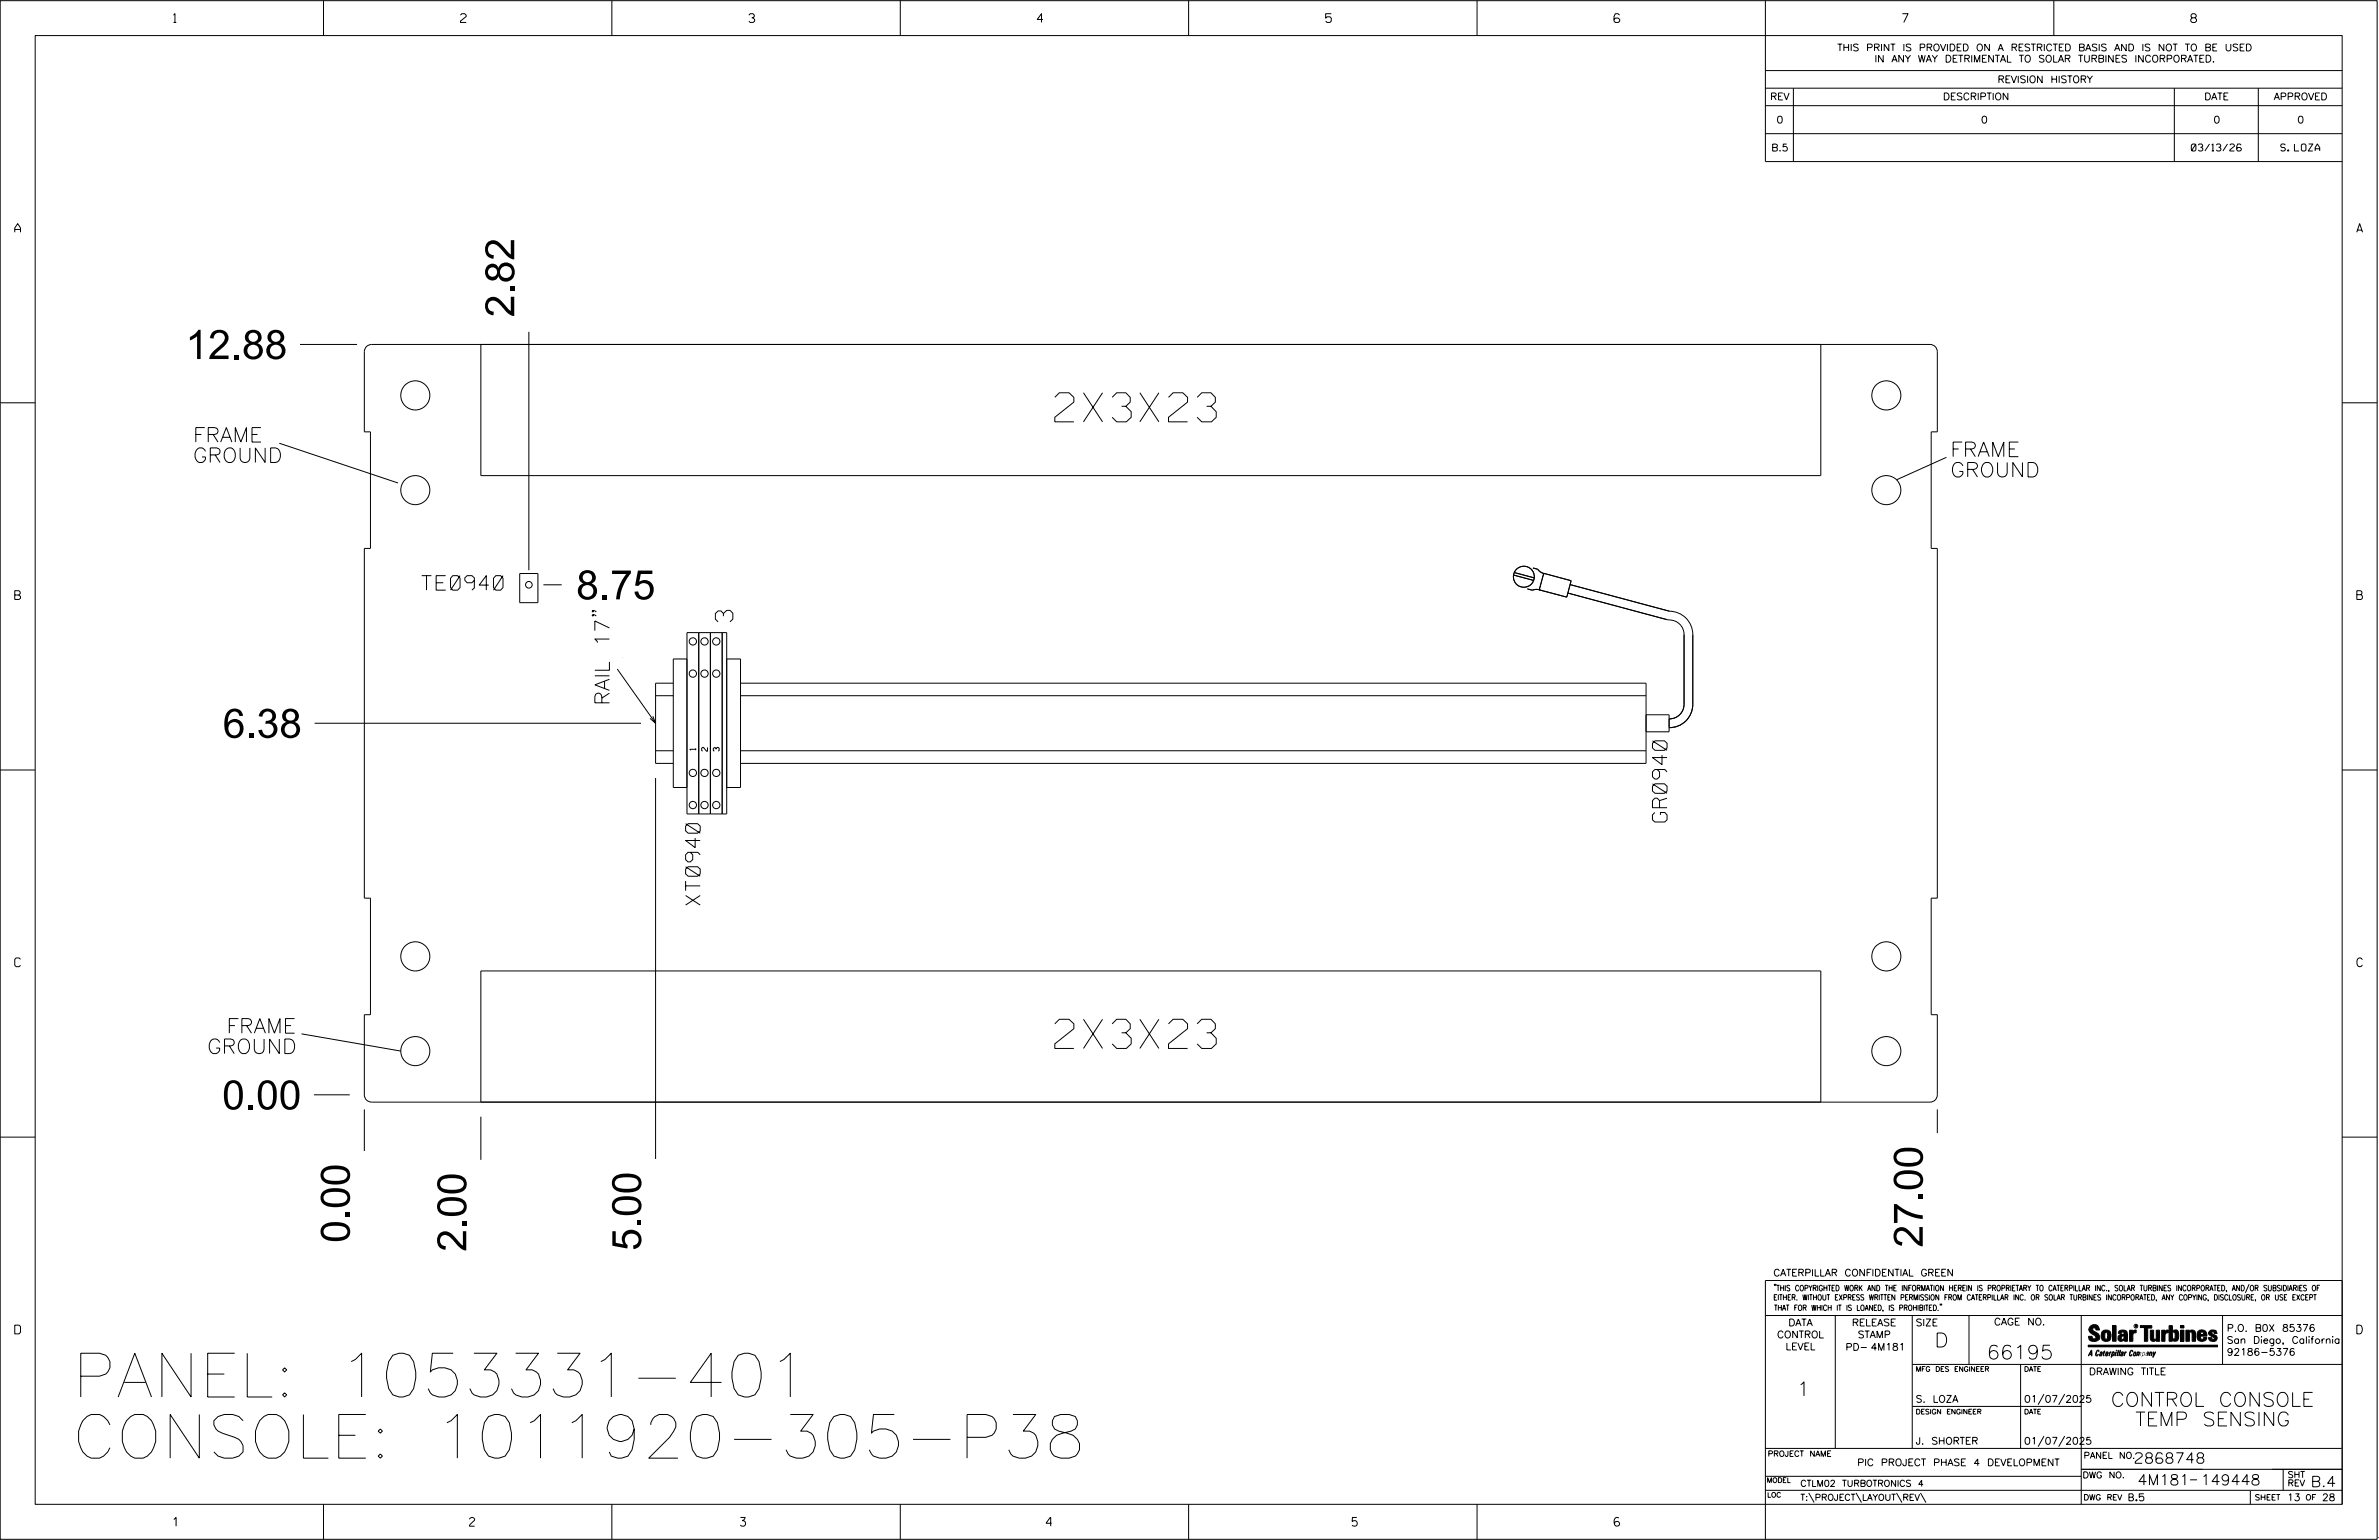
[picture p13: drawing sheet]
<svg xmlns="http://www.w3.org/2000/svg" width="864mm" height="559mm" viewBox="0 0 864 559" stroke-linecap="round" stroke-linejoin="round" font-family="sans-serif">
<defs><g id="words">
<g font-size="15.9">
<text x="26.3" y="506.9">PANEL: 1053331-401</text>
<text x="26.3" y="529.1">CONSOLE: 1011920-305-P38</text>
</g>
<g font-size="10.6">
<text x="186.7" y="115.1" transform="rotate(-90 186.7 115.1)">2.82</text>
<text x="67.3" y="130.3">12.88</text>
<text x="382.9" y="153.1">2X3X23</text>
<text x="209.2" y="217.5">8.75</text>
<text x="80.9" y="267.7">6.38</text>
<text x="382.9" y="380.4">2X3X23</text>
<text x="80.7" y="402.5">0.00</text>
<text x="127" y="451" transform="rotate(-90 127 451)">0.00</text>
<text x="169.3" y="454.2" transform="rotate(-90 169.3 454.2)">2.00</text>
<text x="232.7" y="453.9" transform="rotate(-90 232.7 453.9)">5.00</text>
<text x="698" y="452.7" transform="rotate(-90 698 452.7)">27.00</text>
</g>
<text font-size="6.3" x="266" y="225.6" transform="rotate(-90 266 225.6)">3</text>
<g font-size="5.3">
<text x="70.1" y="160.4">FRAME</text>
<text x="70.1" y="167.8">GROUND</text>
<text x="708" y="165.7">FRAME</text>
<text x="708" y="173.1">GROUND</text>
<text x="153.1" y="214.2">TE0940</text>
<text x="221.2" y="256" transform="rotate(-90 221.2 256)">RAIL 17&quot;</text>
<text x="605.2" y="298.3" transform="rotate(-90 605.2 298.3)">GR0940</text>
<text x="254.2" y="328.4" transform="rotate(-90 254.2 328.4)">XT0940</text>
<text x="82.3" y="374.9">FRAME</text>
<text x="75.2" y="382.3">GROUND</text>
</g>
<g font-size="5.1">
<text x="702.3" y="488.8">D</text>
<text x="721.2" y="493.2">66195</text>
<text x="652.2" y="506.5">1</text>
<text x="766.3" y="510.3">CONTROL CONSOLE</text>
<text x="775.1" y="517.4">TEMP SENSING</text>
</g>
<g font-size="3.8">
<text x="775.1" y="531">2868748</text>
<text x="775.9" y="538.9">4M181</text>
<text x="798.8" y="538.9">149448</text>
<text x="838.8" y="539.5">B.4</text>
</g>
<g font-size="3.2">
<text x="63" y="8.2">1</text>
<text x="167.2" y="8.2">2</text>
<text x="271.8" y="8.2">3</text>
<text x="376.5" y="8.2">4</text>
<text x="481.2" y="8.2">5</text>
<text x="690.6" y="8.2">7</text>
<text x="795.3" y="8.2">8</text>
<text x="5.4" y="84.3">A</text>
<text x="855.5" y="84.3">A</text>
<text x="5.4" y="217.5">B</text>
<text x="855.6" y="217.5">B</text>
<text x="5.4" y="350.8">C</text>
<text x="855.6" y="350.8">C</text>
<text x="5.4" y="484">D</text>
<text x="855.6" y="484">D</text>
<text x="62.8" y="553.8">1</text>
<text x="170.4" y="553.8">2</text>
<text x="268.8" y="553.8">3</text>
<text x="379.8" y="553.8">4</text>
<text x="490.8" y="553.8">5</text>
<text x="585.9" y="553.8">6</text>
</g>
<g font-size="2.5">
<text x="666.9" y="18.5">THIS PRINT IS PROVIDED ON A RESTRICTED BASIS AND IS NOT TO BE USED</text>
<text x="680.5" y="22.6">IN ANY WAY DETRIMENTAL TO SOLAR TURBINES INCORPORATED.</text>
<text x="725.1" y="30">REVISION HISTORY</text>
<text x="642.6" y="36.3">REV</text>
<text x="705.3" y="36.3">DESCRIPTION</text>
<text x="800.2" y="36.3">DATE</text>
<text x="825.4" y="36.3">APPROVED</text>
<text x="644.9" y="44.7">0</text>
<text x="719.1" y="44.7">0</text>
<text x="803.5" y="44.7">0</text>
<text x="834" y="44.7">0</text>
<text x="643" y="54.8">B.5</text>
<text x="795.5" y="54.8">03/13/26</text>
<text x="827.9" y="54.8">S. LOZA</text>
<text x="643.8" y="463">CATERPILLAR CONFIDENTIAL GREEN</text>
<text x="645.1" y="485.5">CONTROL</text>
<text x="649.2" y="481.1">DATA</text>
<text x="672.3" y="481.1">RELEASE</text>
<text x="674.4" y="485.5">STAMP</text>
<text x="695.4" y="481.1">SIZE</text>
<text x="723.8" y="480.8">CAGE NO.</text>
<text x="808.4" y="483.1">P.O. B0X 85376</text>
<text x="648.2" y="489.8">LEVEL</text>
<text x="669.9" y="490">PD- 4M181</text>
<text x="808.4" y="487.5">San Diego, California</text>
<text x="808.4" y="491.8">92186-5376</text>
<text x="758.3" y="498.9">DRAWING TITLE</text>
<text x="695.4" y="508.9">S. LOZA</text>
<text x="734.8" y="508.9">01/07/2025</text>
<text x="695.4" y="524.1">J. SHORTER</text>
<text x="734.8" y="524.1">01/07/2025</text>
<text x="674.2" y="531.9">PIC PROJECT PHASE 4 DEVELOPMENT</text>
<text x="772.8" y="544.6">B.5</text>
<text x="830.2" y="544.6">13</text>
<text x="842.9" y="544.6">28</text>
</g>
<g font-size="2.3">
<text x="756.4" y="529.2">PANEL NO.</text>
<text x="653.5" y="539.4">CTLM02 TURBOTRONICS 4</text>
<text x="756" y="536.3">DWG NO.</text>
<text x="830.4" y="539.3">REV</text>
<text x="830.4" y="536.2">SHT</text>
<text x="653.5" y="544.5">T:\PROJECT\LAYOUT\REV\</text>
</g>
<g font-size="2.1">
<text x="252.6" y="272.2" transform="rotate(-90 252.6 272.2)">1</text>
<text x="256.8" y="272.6" transform="rotate(-90 256.8 272.6)">2</text>
<text x="261.1" y="272.6" transform="rotate(-90 261.1 272.6)">3</text>
</g>
<g font-size="2">
<text x="643.8" y="468.4">&quot;THIS COPYRIGHTED WORK AND THE INFORMATION HEREIN IS PROPRIETARY TO CATERPILLAR INC., SOLAR TURBINES INCORPORATED, AND/OR SUBSIDIARIES OF</text>
<text x="643.8" y="471.8">EITHER. WITHOUT EXPRESS WRITTEN PERMISSION FROM CATERPILLAR INC. OR SOLAR TURBINES INCORPORATED, ANY COPYING, DISCLOSURE, OR USE EXCEPT</text>
<text x="644" y="475.6">THAT FOR WHICH IT IS LOANED, IS PROHIBITED.&quot;</text>
<text x="641.7" y="528.5">PROJECT NAME</text>
<text x="756.3" y="544.3">DWG REV</text>
<text x="818.5" y="544.3">SHEET</text>
<text x="836.9" y="544.3">OF</text>
</g>
<g font-size="1.8">
<text x="695.4" y="497.6">MFG DES ENGINEER</text>
<text x="734.8" y="497.6">DATE</text>
<text x="695.4" y="513.1">DESIGN ENGINEER</text>
<text x="734.8" y="513.1">DATE</text>
<text x="641.3" y="538">MODEL</text>
<text x="641.5" y="543.3">LOC</text>
</g>
<text font-size=".9" x="775.1" y="481.7">R</text>
</g></defs>
<g fill="none" stroke="#000" stroke-width=".36">
<path d="M.1 .2h862.8v558.4h-862.8zM12.8 12.9h837.4v533h-837.4zM117.4 .2v12.7M222.1 .2v12.7M326.8 .2v12.7M431.5 .2v12.7M536.2 .2v12.7M587.9 5.5l-.5-.5h-1l-.5 1v1.7l.5 .4h1l.6-.4v-.6l-.6-.5h-1l-.5 .5M640.9 .2v58.4h209.3M745.6 .2v12.7M640.9 25.6h209.3M640.9 32h209.3"/>
<path d="M640.9 38.3h209.3M651 32v26.6M789.3 32v26.6M819.8 32v26.6M640.9 48.5h209.3M108.9 125h20.7M133 125.8l1.1-.7 .8-.1h565.7a2.65 2.65 0 0 1 2.7 2.6v29.1h-2.3v42.3h2.3v126.9h-2.3v42.3h2.3v29.1a2.65 2.65 0 0 1-2.7 2.6h-565.7a2.65 2.65 0 0 1-2.6-2.6v-29.1h2.2v-42.3h-2.2v-126.9h2.2v-42.3h-2.2v-29.1l.1-.8zM174.6 125v47.6h486.4v-47.6M192 120.4v86.5M.1 146.2h12.7M850.2 146.2h12.7M101.4 160.8l43.1 14.5"/>
<path d="M706.6 165.9l-18.1 8.2M188.7 208.1h6.6v10.6h-6.6zM197.3 212.2h6.6M549.5 208.7l7.2 1.9M549.7 207.8l7.3 1.9M554.5 213.7l1.8 .5 1.4-.3 1.5 .2M556.5 206.1l1.7 .5 1.1 1 1.5 .6M560.4 208l9.9 2.7-1.6 6-9.9-2.7zM569.1 215.2l36.1 9.7a5.6 5.6 0 0 1 6.1 5.4v25.3a5.3 5.3 0 0 1-5.4 5.2M569.9 212.1l36.2 9.7a8.5 8.5 0 0 1 8.4 8.5v25.3a8.4 8.4 0 0 1-8.6 8.4M215.2 223.1l.2 .2-.2 .3-.3-.3a.99 .99 0 0 1 1.6 .3M215.2 221.5l.2 .3-.2 .3-.3-.3a.97 .97 0 0 1 1.6 .3"/>
<path d="M249.4 239.1h-5v46.7h5M249.4 229.6h14.4v65.7h-14.4zM253.6 229.6v65.7M257.9 229.6v65.7M262.1 229.6v65.7M263.8 239.1h5v46.7h-5M224.1 242.8l13.9 19.6M237 259.9l1 2.5-2.1-1.7M238 252.4h6.4M244.4 247.9h-6.4v29.1h6.4M268.8 247.9h328.7v29.1h-328.7M268.8 252.4h328.7"/>
<path d="M597.5 259.4h8.4v6.1h-8.4M.1 279.4h12.7M114.2 262.4h118.5M238 272.4h6.4M268.8 272.4h328.7M850.2 279.4h12.7M238 282.3v138.2M109.5 375.1l36 6.3M114 397.3h13M661 399.9v-47.6h-486.4v47.6M.1 412.6h12.7M132.3 402.6v15.1"/>
<path d="M174.6 405.2v15.7M703.3 402.6v8.6M850.2 412.6h12.7M640.9 477.3h209.3M644.2 466.1l-.1 .4M644.7 466.1l-.2 .4M666.2 477.3v48.3M694.2 477.3v48.3M704.4 473.3l-.1 .4M704.8 473.3l-.1 .4M714.8 477.3v17.8M755.5 477.3v68.6"/>
<path d="M806.8 477.3v17.8M816.5 466l-1.4 3.1M850.2 464.6h-209.3v94M850.2 464.8v81.1M694.2 495.1h156M733.5 495.1v30.5M758.6 481.4a2.02 2.02 0 0 1 3.1-.1l.5 1.3h-1.3l-.2-.6-.4-.2-.6 .1-.1 .4 .4 .7a2.46 2.46 0 0 1 2.2 2.9 2.83 2.83 0 0 1-3.8 .3l-.3-1.3h1.3l.2 .7 .6 .3 .5-.2 .2-.5-.4-.6-1.9-1.2-.4-.9zM759.2 491.3h-.7l.7-1.2v1.9h.2l-.1-2.1-1.3 2.1 .5-.5h.7M761.3 490l.3-.2 .4 .3-.1 .3-.3-.4-.4 .3-.3 1.6h.4l.4-.5-.3 .6-.4 .1-.3-.4zM762.6 490.6l.5-.1-.1 1.4h-.9a.74 .74 0 0 1 .9-.8l-.3 .7-.5 .1 .2-.5 .6-.2v-.5l-.7 .2zM763 483.2a2.17 2.17 0 0 1 3.1 0l.3 1.4-.3 1.5a2.17 2.17 0 0 1-3.1 0l-.3-1.5zM763.6 490.5l.4-.4 .2 .6h-.3l-.3 .9 .2 .4-.3-.1z"/>
<path d="M764.1 483.7l.5-.4 .4 .3v2.2l-.4 .2-.5-.2zM764.6 491.1l.6 .2v-.7l-.4-.1-.4 .6-.1 .8h.6M764.6 491.1l-.1 .8h.4M764.6 482.6v.8M764.8 490.7l.4 .1v.3h-.6zM765 491.5l-.1 .4zM766 490.5l-.5 1.5zM766 490.8l.4-.3-.4 .4M766.9 481h1.3v5.7h-1.3zM767 490.8l.5 .1-.3 .8-.4 .2zM767.3 490.5h-.5l-.5 2M767.3 490.5a.8 .8 0 0 1 .2 1 .8 .8 0 0 1-.9 .4l-.1 .6"/>
<path d="M767.3 490.5l-.1 .2M768.1 490.5l-.4 1.5zM768.2 489.9h.3l-.1 .2h-.2zM769 489.9l-.5 2.1zM769.7 489.9l-.6 2.1zM770.1 491.4l.5-.3-.5 .8zM770.4 491.9h.1M770.6 491.1l.1-.4-.7 .2 .1-.3 .6-.1 .2 .3-.5 1.1M770.6 491.1a.74 .74 0 0 0-.8 .8h.6M771 484.8h-.7l-.3 .6 .4 .7 .5-.3 .1-2.4h-.8l-.1 .4h-1.2a1.71 1.71 0 0 1 1.8-1.3 1.71 1.71 0 0 1 1.6 1.4v2.8h-1.1l-.1-.6M771 484.2l-1.5 .1a1.41 1.41 0 0 0 0 2.4l.5 .1 1.1-.7M771.2 486.1h-.1"/>
<path d="M771.4 490.5l.1 .3 .4-.3-.9 1.5zM771.5 490.8h.1M773 482.7h1.2v.5l.5-.5 .7-.1v1h-.6l-.5 .4-.1 2.7h-1.2zM773.3 490.3l.6-.4 .4 .2-.1 .4-.3-.4a1.28 1.28 0 0 0-.5 1.8l.6-.4-.1 .4-.8 .1zM774.7 490.8l.5-.3a.88 .88 0 0 1 .2 .9 .88 .88 0 0 1-.7 .7l-.2-.2zM774.8 490.9h.5l-.3 1h-.3l-.2-.2zM775.2 490.5l-.1 .2M776.8 481h4.3v.9h-1.5v4.8h-1.3M776.8 490.6l-.8 .2v-.3l-.4 1.5 .8-1.3v1.3l.3-1.2M779.3 491.1h.4M779.6 490.5h.3l-.3 1.4M779.6 490.7h.2l-.1 .4"/>
<path d="M779.7 491.1l-.1 .4M779.7 491.1l-.4 .2M780.1 492l.4-1.5 .1 .3 .3-.3 .3 .2-.3 1.3v-1.3l-.7 1.3M780.6 482.7h1.2v2.7l.1 .4 .4 .3 .4-.7v-2.7h1.2l.1 4h-1.3v-.5l-1.1 .6-.7-.3-.3-.7zM781.6 492.5l1-2-.8 1.3-.2-1.3-.2 2M784.7 482.7h1.2v.5l.5-.5 .7-.1v1h-.5l-.6 .4-.1 2.7h-1.2zM787.4 481h1.2v2a1.4 1.4 0 0 1 2.2 .2l.1 1.4-.4 1.9-1.5 .1-.4-.5v-1l.5 .9 .5-.3v-2.1l-.5-.4-.5 .7v2.8h-1.2zM791.5 482.7h1.3v4h-1.3zM791.5 481h1.3v.9h-1.3zM793.5 482.7h1.3v.4l.7-.5 1.1 .2 .4 .6v3.3h-1.2l-.3-3.4-.7 .2v3.2h-1.3zM794.8 483.1h.1M797.7 483.2a1.92 1.92 0 0 1 2.4-.5 1.92 1.92 0 0 1 1 2.1h-2.3v.8l.6 .5 .5-.3v-.5h1.2a1.83 1.83 0 0 1-2.1 1.4 1.83 1.83 0 0 1-1.5-2.1z"/>
<path d="M798.8 484.2v.6M799.1 483.4h.6l.2 .8h-1.1zM804.6 482.9a1.84 1.84 0 0 0-2.9 .8 3.3 3.3 0 0 0 2.2 1.9l-.5 .5-.4-.3-.1-.4h-1.2l.1 .6a1.92 1.92 0 0 0 2.9 .4M804.9 483.8h-1.2l-.2-.6-.5 .1-.1 .3 .1 .3 1.8 .9M805.1 488.1h-47.1v.6h47.1M694.2 510.3h61.3M742 505.8l-2.2 3.9M749.5 505.8l-2.2 3.9M640.9 525.6h209.2M640.9 535.7h114.6M742 521.1l-2.2 3.8M749.5 521.1l-2.2 3.8"/>
<path d="M755.5 533.2h94.7M795 537h2.6M828.8 533.2v7.6M117.4 545.9v12.7M222.1 545.9v12.7M326.8 545.9v12.7M431.5 545.9v12.7M536.2 545.9v12.7M640.9 540.8h209.3M656.6 541.7l2 3.5M673.8 541.7l1.9 3.5M688.4 541.7l2 3.5"/>
<path d="M697.2 541.7l1.9 3.5M816.9 541v4.9M863.5 558h.1"/>
<circle cx="150.8" cy="143.5" r="5.3"/>
<circle cx="684.8" cy="143.5" r="5.3"/>
<circle cx="150.8" cy="177.8" r="5.3"/>
<circle cx="684.8" cy="177.8" r="5.3"/>
<circle cx="192" cy="212.2" r="1.2"/>
<circle cx="553.2" cy="209.3" r="3.8"/>
<circle cx="251.5" cy="232.7" r="1.32"/>
<circle cx="255.7" cy="232.7" r="1.32"/>
<circle cx="260" cy="232.7" r="1.32"/>
<circle cx="251.5" cy="244.4" r="1.32"/>
<circle cx="255.7" cy="244.4" r="1.32"/>
<circle cx="260" cy="244.4" r="1.32"/>
<circle cx="251.5" cy="280.5" r="1.31"/>
<circle cx="251.5" cy="292.1" r="1.32"/>
<circle cx="255.7" cy="280.5" r="1.31"/>
<circle cx="255.7" cy="292.1" r="1.32"/>
<circle cx="260" cy="280.5" r="1.31"/>
<circle cx="260" cy="292.1" r="1.32"/>
<circle cx="150.8" cy="347" r="5.3"/>
<circle cx="684.8" cy="347" r="5.3"/>
<circle cx="150.8" cy="381.4" r="5.3"/>
<circle cx="684.8" cy="381.4" r="5.3"/>
<circle cx="775.4" cy="481.2" r=".69"/>
</g>
<g fill="#000">
<path d="M768.1 490.5l-.4 1.5zM768.2 489.9h.3l-.1 .2h-.2zM769 489.9l-.5 2.1zM769.7 489.9l-.6 2.1zM791.5 481h1.3v.9h-1.3zM791.5 482.7h1.3v4h-1.3zM758 488.1h47.1v.6h-47.1z"/>
<path d="M759.2 489.9l-1.2 2.1 .5-.5h.7v.5h.2zM759.2 490.1v1.2h-.7z" fill-rule="evenodd"/>
<path d="M758.6 481.4a2.02 2.02 0 0 1 3.1-.1l.5 1.3h-1.3l-.2-.6-.4-.2-.6 .1-.1 .4 .4 .7a2.46 2.46 0 0 1 2.2 2.9 2.83 2.83 0 0 1-3.8 .3l-.3-1.3h1.3l.2 .7 .6 .3 .5-.2 .2-.5-.4-.6-1.9-1.2-.4-.9z" fill-rule="evenodd"/>
<path d="M761.3 490l.3-.2 .4 .3-.1 .3-.3-.4-.4 .3-.3 1.6h.4l.4-.5-.3 .6-.4 .1-.3-.4z" fill-rule="evenodd"/>
<path d="M762.6 490.6l.5-.1-.1 1.4h-.9a.74 .74 0 0 1 .9-.8l-.6 .3-.2 .5 .5-.1 .3-.6v-.5l-.7 .2z" fill-rule="evenodd"/>
<path d="M763.6 490.5l.4-.4 .2 .6h-.3l-.3 .9 .2 .4-.3-.1z" fill-rule="evenodd"/>
<path d="M764.8 490.5l.5 .3-.1 .5h-.6l.6-.2v-.3l-.4-.1-.3 1.2h.4l.3-.4-.6 .6-.3-.2v-.4z" fill-rule="evenodd"/>
<path d="M763 483.2a2.17 2.17 0 0 1 3.1 0l.3 1.4-.3 1.5a2.17 2.17 0 0 1-3.1 0l-.3-1.5zM764.1 483.7v2.1l.5 .2 .4-.2v-2.2l-.4-.3z" fill-rule="evenodd"/>
<path d="M766 490.5v.3l.4-.1-.4 .2-.5 1.1z" fill-rule="evenodd"/>
<path d="M766.8 490.5l-.5 2 .3-.6a.71 .71 0 0 0 .9-.5 .71 .71 0 0 0-.4-.9zM767 490.8l.5 .1-.3 .8-.4 .2z" fill-rule="evenodd"/>
<path d="M766.9 481h1.3v5.7h-1.3z" fill-rule="evenodd"/>
<path d="M770.1 490.6l.6-.1 .2 .3-.4 1.2-.5 .1-.2-.5 .3-.5h.5l-.7 .5v.3l.4-.1 .4-.9-.5-.2-.2 .2z" fill-rule="evenodd"/>
<path d="M769.4 482.8l-.5 1h1.2l.1-.4h.8v.8l-1.5 .1a1.41 1.41 0 0 0 0 2.4l.5 .1 1.1-.7 .1 .6h1.1v-2.8a1.79 1.79 0 0 0-2.4-1.2zM770.3 484.8h.7l-.1 1-.5 .3-.4-.7z" fill-rule="evenodd"/>
<path d="M771.4 490.5l.1 .3 .4-.3-.9 1.5z" fill-rule="evenodd"/>
<path d="M773 482.7h1.2v.5l.5-.5 .7-.1v1h-.6l-.5 .4-.1 2.7h-1.2z" fill-rule="evenodd"/>
<path d="M773.3 490.3l.6-.4 .4 .2-.1 .4-.3-.4a1.28 1.28 0 0 0-.5 1.8l.6-.4-.3 .5h-.6z" fill-rule="evenodd"/>
<path d="M774.7 490.8l-.2 1.1h.7a.96 .96 0 0 0 0-1.4zM774.8 490.9h.5l-.1 .6-.5 .4-.2-.2z" fill-rule="evenodd"/>
<path d="M776 490.5v.3l.4-.3 .2 .3 .7-.2-.3 1.4v-1.3l-.6 1.3v-1.3l-.8 1.3z" fill-rule="evenodd"/>
<path d="M776.8 481h4.3v.9h-1.5v4.8h-1.3v-4.8h-1.5z" fill-rule="evenodd"/>
<path d="M777.9 490.5l-.5 2 .3-.6a.71 .71 0 0 0 .9-.5 .71 .71 0 0 0-.4-.9zM778.1 490.8l.3-.1 .1 .4-.5 .8-.2-.5z" fill-rule="evenodd"/>
<path d="M779.3 490.6l.6-.1-.3 1.5-.7-.1a.67 .67 0 0 1 .8-.8l-.6 .3-.1 .5 .4-.1 .4-.9-.4-.2-.3 .2z" fill-rule="evenodd"/>
<path d="M780.5 490.5l.1 .3 .3-.3 .3 .2-.3 1.3v-1.3l-.8 1.3z" fill-rule="evenodd"/>
<path d="M780.6 482.7h1.2v2.7l.1 .4 .4 .3 .4-.7v-2.7h1.2l.1 4h-1.3v-.5l-1.1 .6-.7-.3-.3-.7z" fill-rule="evenodd"/>
<path d="M781.6 490.5l.2 1.3 .8-1.3-1.2 2z" fill-rule="evenodd"/>
<path d="M784.7 482.7h1.2v.5l.5-.5 .7-.1v1h-.5l-.6 .4-.1 2.7h-1.2z" fill-rule="evenodd"/>
<path d="M787.4 481h1.2v2a1.4 1.4 0 0 1 2.2 .2l.1 1.4-.4 1.9-1.5 .1-.4-.5v-1l.5 .9 .5-.3v-2.1l-.5-.4-.5 .7v2.8h-1.2z" fill-rule="evenodd"/>
<path d="M793.5 482.7h1.3v.4a1.29 1.29 0 0 1 2.2 .3v3.3h-1.2l-.3-3.4-.7 .2v3.2h-1.3z" fill-rule="evenodd"/>
<path d="M797.7 483.2a1.92 1.92 0 0 1 2.4-.5 1.92 1.92 0 0 1 1 2.1h-2.3v.8l.6 .5 .5-.3v-.5h1.2a1.83 1.83 0 0 1-2.1 1.4 1.83 1.83 0 0 1-1.5-2.1zM799.1 483.4l-.3 .8h1.1l-.2-.8z" fill-rule="evenodd"/>
<path d="M801.9 483.2a1.94 1.94 0 0 1 3 .1v.5h-1.2l-.2-.6-.5 .1-.1 .3 .1 .3 1.8 .9a1.2 1.2 0 0 1 .1 1.3 1.2 1.2 0 0 1-1.2 .7l-1.6-.4-.4-1h1.2l.1 .4 .4 .3 .5-.5a3.3 3.3 0 0 1-2.2-1.9z" fill-rule="evenodd"/>
<circle cx="761.4" cy="492" r=".07"/>
<circle cx="762.2" cy="485.1" r=".07"/>
<circle cx="769.3" cy="492" r=".07"/>
<circle cx="773.1" cy="486.7" r=".07"/>
<circle cx="791.5" cy="486.7" r=".07"/>
<circle cx="791.5" cy="481" r=".07"/>
<circle cx="794.8" cy="486.7" r=".07"/>
</g>
<use href="#words"/>
</svg>
